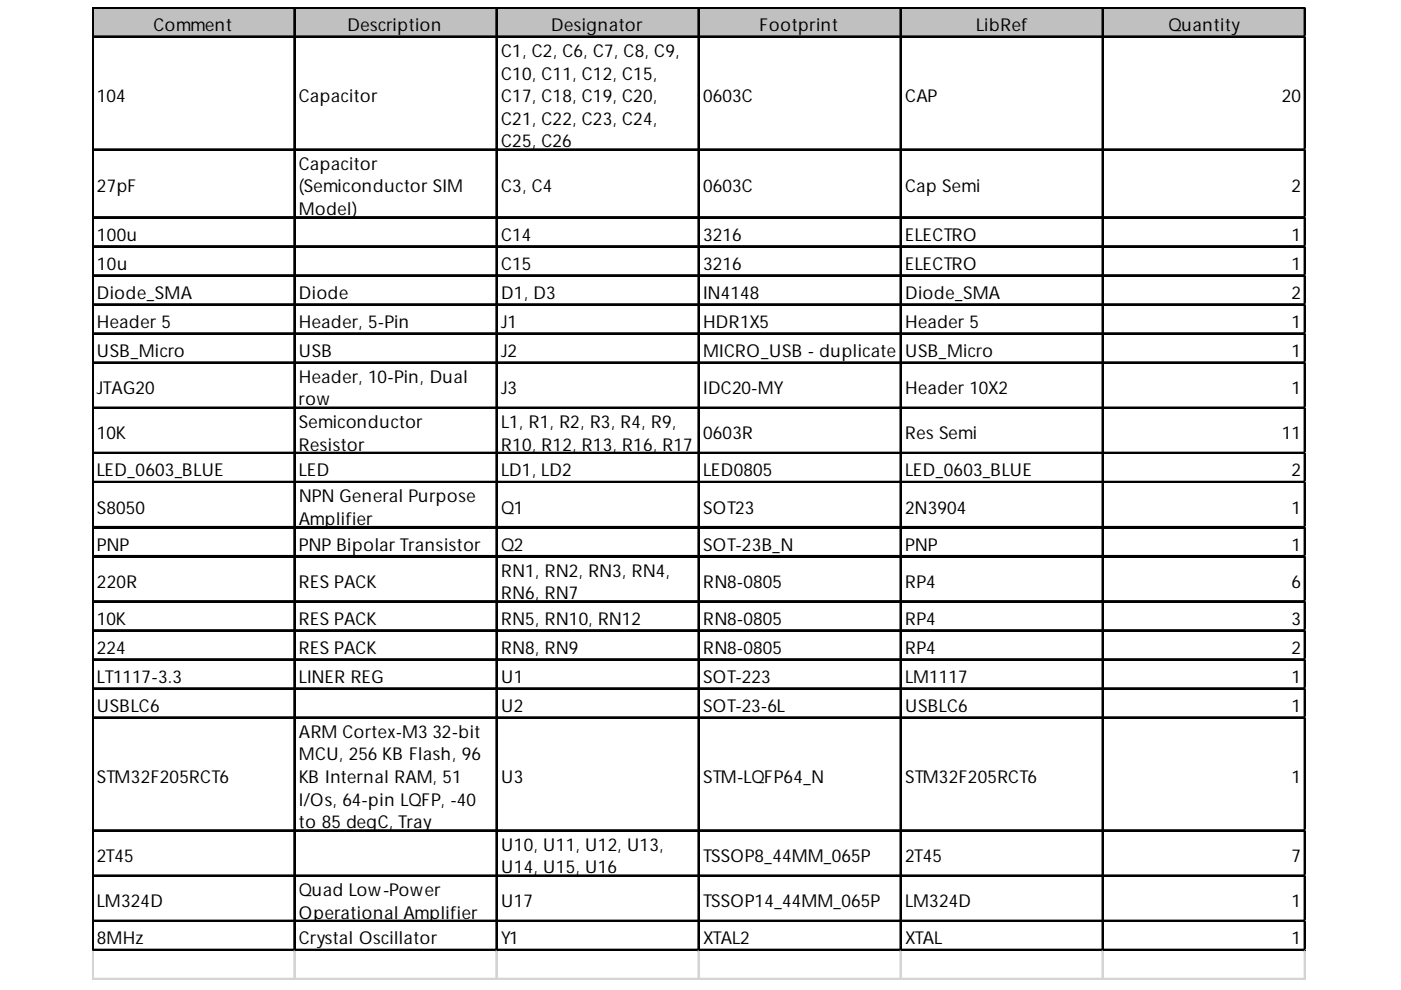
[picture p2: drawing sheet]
<svg xmlns="http://www.w3.org/2000/svg" width="297mm" height="210mm" viewBox="0 0 297 210" stroke-linecap="round" stroke-linejoin="round" font-family="sans-serif">
<defs><g id="words">
<g font-size="3.8">
<text x="32.5" y="6.6">Comment</text>
<text x="73.7" y="6.6">Description</text>
<text x="116.9" y="6.6">Designator</text>
<text x="161.1" y="6.6">Footprint</text>
<text x="207" y="6.6">LibRef</text>
<text x="247.8" y="6.6">Quantity</text>
<text x="106.2" y="12.1">C1, C2, C6, C7, C8, C9,</text>
<text x="106.2" y="16.9">C10, C11, C12, C15,</text>
<text x="20.5" y="21.7">104</text>
<text x="63.4" y="21.7">Capacitor</text>
<text x="106.2" y="21.7">C17, C18, C19, C20,</text>
<text x="149.1" y="21.7">0603C</text>
<text x="191.9" y="21.7">CAP</text>
<text x="271.8" y="21.7">20</text>
<text x="106.2" y="26.4">C21, C22, C23, C24,</text>
<text x="106.2" y="31.2">C25, C26</text>
<text x="20.5" y="40.8">27pF</text>
<text x="63.4" y="36">Capacitor</text>
<text x="63.4" y="40.8">(Semiconductor SIM</text>
<text x="106.2" y="40.8">C3, C4</text>
<text x="149.1" y="40.8">0603C</text>
<text x="191.9" y="40.8">Cap Semi</text>
<text x="273.8" y="40.8">2</text>
<text x="63.4" y="45.6">Model)</text>
<text x="20.5" y="51.1">100u</text>
<text x="106.2" y="51.1">C14</text>
<text x="149.1" y="51.1">3216</text>
<text x="191.9" y="51.1">ELECTRO</text>
<text x="273.8" y="51.1">1</text>
<text x="20.5" y="57.2">10u</text>
<text x="106.2" y="57.2">C15</text>
<text x="149.1" y="57.2">3216</text>
<text x="191.9" y="57.2">ELECTRO</text>
<text x="273.8" y="57.2">1</text>
<text x="20.5" y="63.4">Diode_SMA</text>
<text x="63.4" y="63.4">Diode</text>
<text x="106.2" y="63.4">D1, D3</text>
<text x="149.1" y="63.4">IN4148</text>
<text x="191.9" y="63.4">Diode_SMA</text>
<text x="273.8" y="63.4">2</text>
<text x="20.5" y="69.6">Header 5</text>
<text x="63.4" y="69.6">Header, 5-Pin</text>
<text x="106.2" y="69.6">J1</text>
<text x="149.1" y="69.6">HDR1X5</text>
<text x="191.9" y="69.6">Header 5</text>
<text x="273.8" y="69.6">1</text>
<text x="20.5" y="75.7">USB_Micro</text>
<text x="63.4" y="75.7">USB</text>
<text x="106.2" y="75.7">J2</text>
<text x="149.1" y="75.7">MICRO_USB - duplicate</text>
<text x="191.9" y="75.7">USB_Micro</text>
<text x="273.8" y="75.7">1</text>
<text x="20.5" y="83.6">JTAG20</text>
<text x="63.4" y="81.2">Header, 10-Pin, Dual</text>
<text x="106.2" y="83.6">J3</text>
<text x="149.1" y="83.6">IDC20-MY</text>
<text x="191.9" y="83.6">Header 10X2</text>
<text x="273.8" y="83.6">1</text>
<text x="63.4" y="86">row</text>
<text x="20.5" y="93.2">10K</text>
<text x="63.4" y="90.8">Semiconductor</text>
<text x="63.4" y="95.5">Resistor</text>
<text x="106.2" y="90.8">L1, R1, R2, R3, R4, R9,</text>
<text x="106.2" y="95.5">R10, R12, R13, R16, R17</text>
<text x="149.1" y="93.2">0603R</text>
<text x="191.9" y="93.2">Res Semi</text>
<text x="271.8" y="93.2">11</text>
<text x="20.5" y="101">LED_0603_BLUE</text>
<text x="63.4" y="101">LED</text>
<text x="106.2" y="101">LD1, LD2</text>
<text x="149.1" y="101">LED0805</text>
<text x="191.9" y="101">LED_0603_BLUE</text>
<text x="273.8" y="101">2</text>
<text x="63.4" y="106.5">NPN General Purpose</text>
<text x="20.5" y="108.9">S8050</text>
<text x="63.4" y="111.3">Amplifier</text>
<text x="106.2" y="108.9">Q1</text>
<text x="149.1" y="108.9">SOT23</text>
<text x="191.9" y="108.9">2N3904</text>
<text x="273.8" y="108.9">1</text>
<text x="20.5" y="116.8">PNP</text>
<text x="63.4" y="116.8">PNP Bipolar Transistor</text>
<text x="106.2" y="116.8">Q2</text>
<text x="149.1" y="116.8">SOT-23B_N</text>
<text x="191.9" y="116.8">PNP</text>
<text x="273.8" y="116.8">1</text>
<text x="20.5" y="124.6">220R</text>
<text x="63.4" y="124.6">RES PACK</text>
<text x="106.2" y="122.2">RN1, RN2, RN3, RN4,</text>
<text x="149.1" y="124.6">RN8-0805</text>
<text x="191.9" y="124.6">RP4</text>
<text x="273.8" y="124.6">6</text>
<text x="106.2" y="127">RN6, RN7</text>
<text x="20.5" y="132.5">10K</text>
<text x="63.4" y="132.5">RES PACK</text>
<text x="106.2" y="132.5">RN5, RN10, RN12</text>
<text x="149.1" y="132.5">RN8-0805</text>
<text x="191.9" y="132.5">RP4</text>
<text x="273.8" y="132.5">3</text>
<text x="20.5" y="138.7">224</text>
<text x="63.4" y="138.7">RES PACK</text>
<text x="106.2" y="138.7">RN8, RN9</text>
<text x="149.1" y="138.7">RN8-0805</text>
<text x="191.9" y="138.7">RP4</text>
<text x="273.8" y="138.7">2</text>
<text x="20.5" y="144.8">LT1117-3.3</text>
<text x="63.4" y="144.8">LINER REG</text>
<text x="106.2" y="144.8">U1</text>
<text x="149.1" y="144.8">SOT-223</text>
<text x="191.9" y="144.8">LM1117</text>
<text x="273.8" y="144.8">1</text>
<text x="20.5" y="151">USBLC6</text>
<text x="106.2" y="151">U2</text>
<text x="149.1" y="151">SOT-23-6L</text>
<text x="191.9" y="151">USBLC6</text>
<text x="273.8" y="151">1</text>
<text x="63.4" y="156.4">ARM Cortex-M3 32-bit</text>
<text x="63.4" y="161.2">MCU, 256 KB Flash, 96</text>
<text x="20.5" y="166">STM32F205RCT6</text>
<text x="63.4" y="166">KB Internal RAM, 51</text>
<text x="106.2" y="166">U3</text>
<text x="149.1" y="166">STM-LQFP64_N</text>
<text x="191.9" y="166">STM32F205RCT6</text>
<text x="273.8" y="166">1</text>
<text x="63.4" y="170.8">I/Os, 64-pin LQFP, -40</text>
<text x="63.4" y="175.6">to 85 degC, Tray</text>
<text x="20.5" y="182.8">2T45</text>
<text x="106.2" y="180.4">U10, U11, U12, U13,</text>
<text x="106.2" y="185.2">U14, U15, U16</text>
<text x="149.1" y="182.8">TSSOP8_44MM_065P</text>
<text x="191.9" y="182.8">2T45</text>
<text x="273.8" y="182.8">7</text>
<text x="63.4" y="190">Quad Low-Power</text>
<text x="20.5" y="192.4">LM324D</text>
<text x="63.4" y="194.8">Operational Amplifier</text>
<text x="106.2" y="192.4">U17</text>
<text x="149.1" y="192.4">TSSOP14_44MM_065P</text>
<text x="191.9" y="192.4">LM324D</text>
<text x="273.8" y="192.4">1</text>
<text x="20.5" y="200.2">8MHz</text>
<text x="63.4" y="200.2">Crystal Oscillator</text>
<text x="106.2" y="200.2">Y1</text>
<text x="149.1" y="200.2">XTAL2</text>
<text x="191.9" y="200.2">XTAL</text>
<text x="273.8" y="200.2">1</text>
</g>
</g></defs>
<path d="M19.8 1.8h257.1v6.2h-257.1z" fill="#c0c0c0"/>
<g fill="none" stroke="#000" stroke-width=".34">
<path d="M19.5 1.5v200.1M19.7 1.5v200.1M19.9 1.5h257M19.9 1.7h257M19.9 7.7h257M19.9 7.8h257M62.4 1.9v199.7M62.5 1.9v199.7M105.2 1.9v199.7M105.4 1.9v199.7M148 1.9v199.7M148.2 1.9v199.7"/>
<path d="M190.9 1.9v199.7M191 1.9v199.7M233.7 1.9v199.7M233.9 1.9v199.7M276.6 1.9v199.7M276.7 1.9v199.7M19.9 31.6h257M19.9 31.8h257M19.9 46h257M19.9 46.2h257M19.9 52.1h257M19.9 52.3h257"/>
<path d="M19.9 58.3h257M19.9 58.5h257M19.9 64.5h257M19.9 64.6h257M19.9 70.6h257M19.9 70.8h257M19.9 76.8h257M19.9 77h257M19.9 86.4h257M19.9 86.5h257M19.9 95.9h257M19.9 96.1h257"/>
<path d="M19.9 102.1h257M19.9 102.3h257M19.9 111.7h257M19.9 111.8h257M19.9 117.8h257M19.9 118h257M19.9 127.4h257M19.9 127.6h257M19.9 133.6h257M19.9 133.7h257M19.9 139.7h257M19.9 139.9h257"/>
<path d="M19.9 145.9h257M19.9 146.1h257M19.9 152h257M19.9 152.2h257M19.9 176h257M19.9 176.2h257M19.9 185.6h257M19.9 185.7h257M19.9 195.1h257M19.9 195.3h257M19.9 201.3h257M19.9 201.5h257"/>
</g>
<g fill="none" stroke="#d4d4d4" stroke-width=".34">
<path d="M276.9 1.5h.1M19.5 201.6v6.2M19.7 201.6v6.2M62.4 201.6v6.2M62.5 201.6v6.2M105.2 201.6v6.2M105.4 201.6v6.2M148 201.6v6.2M148.2 201.6v6.2M190.9 201.6v6.2M191 201.6v6.2M233.7 201.6v6.2"/>
<path d="M233.9 201.6v6.2M276.6 201.6v6.2M276.7 201.6v6.2"/>
</g>
<path d="M276.9 1.5v.4z" fill="#d4d4d4"/>
<path d="M276.9 7.7h.1" fill="none" stroke="#d4d4d4" stroke-width=".34"/>
<path d="M276.9 7.7v.3z" fill="#d4d4d4"/>
<path d="M276.9 31.6h.1" fill="none" stroke="#d4d4d4" stroke-width=".34"/>
<path d="M276.9 31.6v.4z" fill="#d4d4d4"/>
<path d="M276.9 46h.1" fill="none" stroke="#d4d4d4" stroke-width=".34"/>
<path d="M276.9 46v.3z" fill="#d4d4d4"/>
<path d="M276.9 52.1h.1" fill="none" stroke="#d4d4d4" stroke-width=".34"/>
<path d="M276.9 52.1v.4z" fill="#d4d4d4"/>
<path d="M276.9 58.3h.1" fill="none" stroke="#d4d4d4" stroke-width=".34"/>
<path d="M276.9 58.3v.3z" fill="#d4d4d4"/>
<path d="M276.9 64.5h.1" fill="none" stroke="#d4d4d4" stroke-width=".34"/>
<path d="M276.9 64.5v.3z" fill="#d4d4d4"/>
<path d="M276.9 70.6h.1" fill="none" stroke="#d4d4d4" stroke-width=".34"/>
<path d="M276.9 70.6v.4z" fill="#d4d4d4"/>
<path d="M276.9 76.8h.1" fill="none" stroke="#d4d4d4" stroke-width=".34"/>
<path d="M276.9 76.8v.3z" fill="#d4d4d4"/>
<path d="M276.9 86.4h.1" fill="none" stroke="#d4d4d4" stroke-width=".34"/>
<path d="M276.9 86.4v.3z" fill="#d4d4d4"/>
<path d="M276.9 95.9h.1" fill="none" stroke="#d4d4d4" stroke-width=".34"/>
<path d="M276.9 95.9v.4z" fill="#d4d4d4"/>
<path d="M276.9 102.1h.1" fill="none" stroke="#d4d4d4" stroke-width=".34"/>
<path d="M276.9 102.1v.3z" fill="#d4d4d4"/>
<path d="M276.9 111.7h.1" fill="none" stroke="#d4d4d4" stroke-width=".34"/>
<path d="M276.9 111.7v.3z" fill="#d4d4d4"/>
<path d="M276.9 117.8h.1" fill="none" stroke="#d4d4d4" stroke-width=".34"/>
<path d="M276.9 117.8v.4z" fill="#d4d4d4"/>
<path d="M276.9 127.4h.1" fill="none" stroke="#d4d4d4" stroke-width=".34"/>
<path d="M276.9 127.4v.4z" fill="#d4d4d4"/>
<path d="M276.9 133.6h.1" fill="none" stroke="#d4d4d4" stroke-width=".34"/>
<path d="M276.9 133.6v.3z" fill="#d4d4d4"/>
<path d="M276.9 139.7h.1" fill="none" stroke="#d4d4d4" stroke-width=".34"/>
<path d="M276.9 139.7v.4z" fill="#d4d4d4"/>
<path d="M276.9 145.9h.1" fill="none" stroke="#d4d4d4" stroke-width=".34"/>
<path d="M276.9 145.9v.3z" fill="#d4d4d4"/>
<path d="M276.9 152h.1" fill="none" stroke="#d4d4d4" stroke-width=".34"/>
<path d="M276.9 152v.4z" fill="#d4d4d4"/>
<path d="M276.9 176h.1" fill="none" stroke="#d4d4d4" stroke-width=".34"/>
<path d="M276.9 176v.3z" fill="#d4d4d4"/>
<path d="M276.9 185.6h.1" fill="none" stroke="#d4d4d4" stroke-width=".34"/>
<path d="M276.9 185.6v.3z" fill="#d4d4d4"/>
<path d="M276.9 195.1h.1" fill="none" stroke="#d4d4d4" stroke-width=".34"/>
<path d="M276.9 195.1v.4z" fill="#d4d4d4"/>
<path d="M276.9 201.3h.1" fill="none" stroke="#d4d4d4" stroke-width=".34"/>
<path d="M276.9 201.3v.3z" fill="#d4d4d4"/>
<path d="M19.5 207.5h257.4" fill="none" stroke="#d4d4d4" stroke-width=".34"/>
<path d="M19.5 207.6h257.4" fill="none" stroke="#d4d4d4" stroke-width=".3"/>
<use href="#words"/>
</svg>
